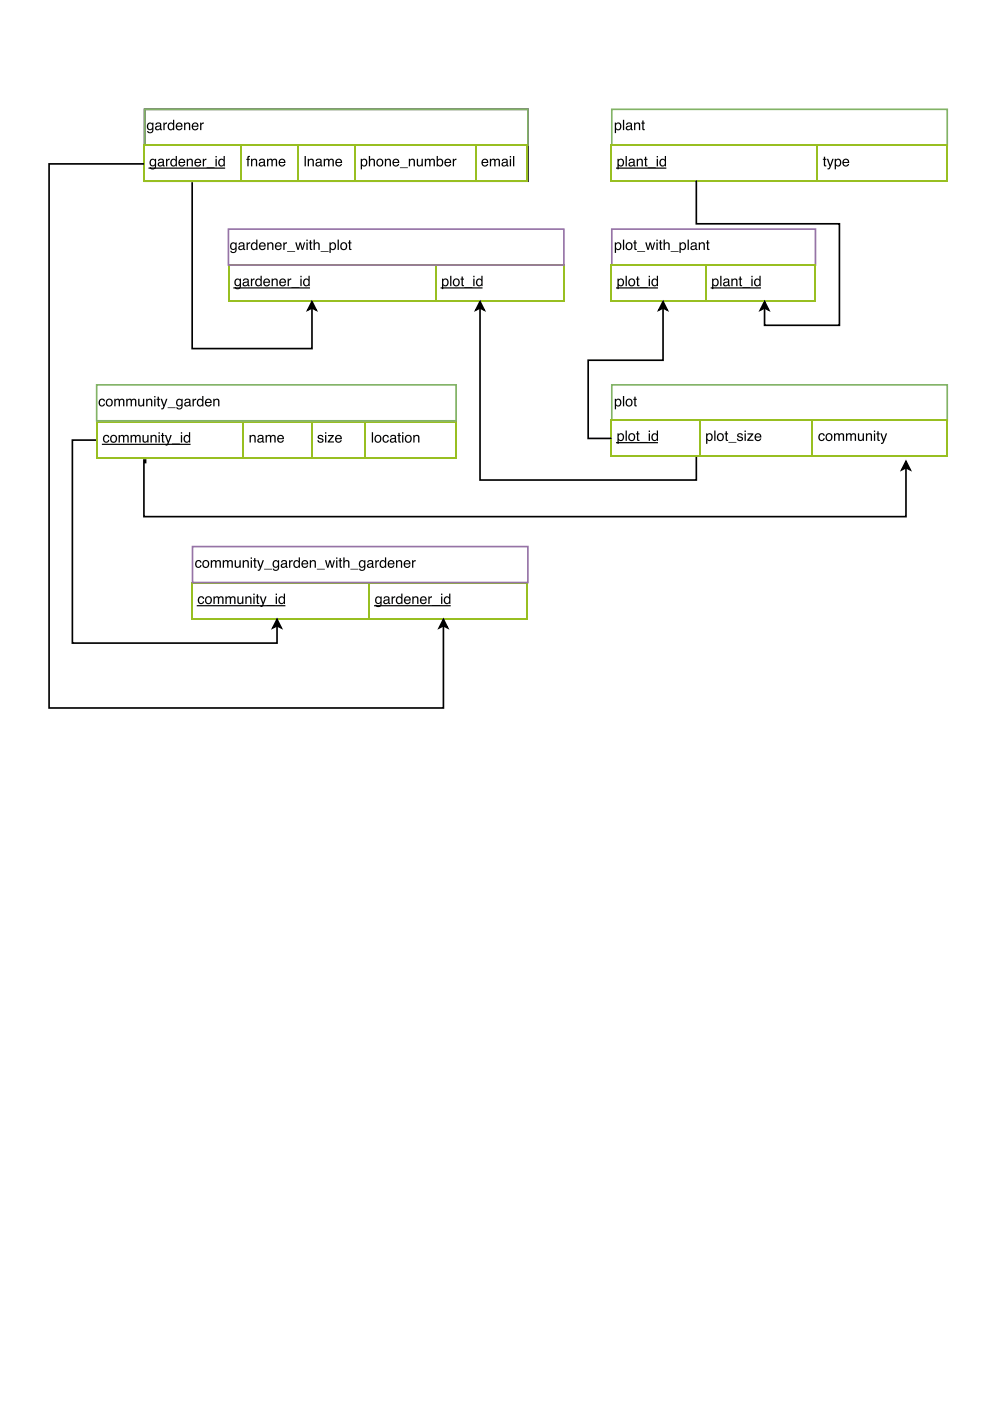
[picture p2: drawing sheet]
<svg xmlns="http://www.w3.org/2000/svg" width="210mm" height="297mm" viewBox="0 0 210 297" stroke-linecap="round" stroke-linejoin="round" font-family="sans-serif">
<path d="M129.7 23.2h71.1v7.6h-71.1z" fill="none" stroke="#82b366" stroke-width=".35"/>
<path d="M130.8 26.3a.56 .56 0 0 0-.2 .8 .56 .56 0 0 0 .8 .2 .56 .56 0 0 0 .1-.8 .56 .56 0 0 0-.7-.2zM130.4 26h.2v.2a.7 .7 0 0 1 1-.1 .7 .7 0 0 1 .1 1 .62 .62 0 0 1-.4 .5 .62 .62 0 0 1-.7-.2v.8h-.2zM132.1 25.4h.2v2.2h-.2zM133 27a.38 .38 0 0 0 .5 .4 .38 .38 0 0 0 .2-.6zM132.8 26.2a.71 .71 0 0 1 1.2 .2v1h.2l-.2 .2a.45 .45 0 0 0-.7 0 .49 .49 0 0 1-.6-.3 .49 .49 0 0 1 .5-.6l.5-.2a.36 .36 0 0 0-.3-.3 .36 .36 0 0 0-.4 .3h-.3zM134.4 26h.3v.2a.57 .57 0 0 1 .6-.2 .57 .57 0 0 1 .4 .6v1h-.2v-1a.39 .39 0 0 0-.5-.4 .39 .39 0 0 0-.3 .6v.8h-.3zM136.2 25.5h.3v.5h.2v.2h-.2v1.1l.2 .1v.2h-.4l-.1-.2v-1.2h-.2v-.2h.2z" fill="#000"/>
<path d="M129.7 30.8h71.1v7.6h-71.1z" fill="#fff"/>
<path d="M129.5 30.8h71.3M129.5 38.4h71.3M129.6 30.7v7.9M173.3 30.7v7.9M200.7 30.7v7.9" fill="none" stroke="#98bf21" stroke-width=".25"/>
<g fill="#000">
<path d="M131.3 34a.56 .56 0 0 0-.1 .8 .56 .56 0 0 0 .7 .1 .56 .56 0 0 0 .1-.7 .56 .56 0 0 0-.7-.2zM130.9 33.7h.3v.2a.7 .7 0 0 1 .9-.1 .7 .7 0 0 1 .2 .9 .62 .62 0 0 1-.4 .6 .62 .62 0 0 1-.7-.2v.8h-.3zM132.6 33.1h.3v2.2h-.3zM133.5 34.7a.38 .38 0 0 0 .5 .4 .38 .38 0 0 0 .2-.6zM133.4 33.8a.71 .71 0 0 1 1.2 .3v.9l.1 .1-.1 .2a.45 .45 0 0 0-.7 0 .49 .49 0 0 1-.7-.4 .49 .49 0 0 1 .5-.5l.6-.2a.36 .36 0 0 0-.3-.4 .36 .36 0 0 0-.4 .4h-.3zM135 33.7h.3v.2a.57 .57 0 0 1 .6-.2 .57 .57 0 0 1 .4 .5v1.1h-.3v-1a.39 .39 0 0 0-.5-.4 .39 .39 0 0 0-.2 .5v.9h-.3zM136.7 33.2h.3v.5h.3v.2h-.3v1l.3 .2v.2h-.4l-.1-.2-.1-1.2h-.2v-.2h.2zM137.3 35.5h1.7v.1h-1.7zM139.2 33.7h.3v1.6h-.3zM139.2 33.1h.3v.3h-.3zM140.2 34a.55 .55 0 0 0-.1 .8 .55 .55 0 0 0 .7 .1 .55 .55 0 0 0 .1-.7 .55 .55 0 0 0-.7-.2zM140.1 33.8l.6-.1 .3 .2v-.8h.2v2.2h-.2v-.3a.73 .73 0 0 1-1.1 .1 .73 .73 0 0 1 0-1z"/>
<path d="M174.7 33.2h.2v.5h.3v.2h-.3v1l.3 .2v.2h-.4l-.1-.2v-1.2h-.2v-.2h.2zM175.3 33.7h.3l.4 1.3 .5-1.3h.3l-.7 1.7a.53 .53 0 0 1-.7 .5v-.2h.3l.2-.4zM177.4 34a.56 .56 0 0 0-.2 .8 .56 .56 0 0 0 .8 .1 .56 .56 0 0 0 .1-.7 .56 .56 0 0 0-.7-.2zM177 33.7h.2v.2a.7 .7 0 0 1 1-.1 .7 .7 0 0 1 .1 .9 .62 .62 0 0 1-.4 .6 .62 .62 0 0 1-.7-.2v.8h-.2zM178.8 33.9a.73 .73 0 0 1 .9-.2 .73 .73 0 0 1 .4 .9h-1.2a.45 .45 0 0 0 .3 .5 .45 .45 0 0 0 .6-.3h.2a.78 .78 0 0 1-1.1 .4 .78 .78 0 0 1-.2-1.2zM179 34l-.1 .3h.9l-.3-.4z"/>
<path d="M130.8 51.7a.56 .56 0 0 0-.2 .8 .56 .56 0 0 0 .8 .2 .56 .56 0 0 0 .1-.8 .56 .56 0 0 0-.7-.2zM130.4 51.4h.2v.2a.7 .7 0 0 1 1-.1 .7 .7 0 0 1 .1 1 .62 .62 0 0 1-.4 .5 .62 .62 0 0 1-.7-.2v.8h-.2zM132.1 50.8h.2v2.2h-.2zM133 51.8a.56 .56 0 0 0 0 .7 .56 .56 0 0 0 .7 .1 .55 .55 0 0 0 .1-.8 .55 .55 0 0 0-.8 0zM132.8 51.6a.78 .78 0 0 1 1.1 .1 .78 .78 0 0 1-.1 1.1 .78 .78 0 0 1-1.1-.1v-.7zM134.5 50.9h.3v.5h.2v.2h-.2v1.1l.2 .1v.2h-.3l-.2-.2v-1.2h-.2v-.2h.2zM135.1 53.2h1.7v.2h-1.7zM136.8 51.4h.3l.3 1.2 .3-1.2h.3l.3 1.2 .4-1.2h.2l-.4 1.6h-.3l-.3-1.2-.4 1.2h-.2zM139.2 51.4h.2v1.6h-.2zM139.2 50.8h.2v.3h-.2zM139.9 50.9h.3v.5h.2v.2h-.2v1.1l.2 .1v.2h-.3l-.2-.2v-1.2h-.2v-.2h.2zM140.7 50.8h.3v.8a.56 .56 0 0 1 .6-.2 .56 .56 0 0 1 .4 .6v1h-.3v-1a.39 .39 0 0 0-.5-.4 .39 .39 0 0 0-.2 .5v.9h-.3zM142.2 53.2h1.7v.2h-1.7zM144.5 51.7a.56 .56 0 0 0-.2 .8 .56 .56 0 0 0 .8 .2 .56 .56 0 0 0 .1-.8 .56 .56 0 0 0-.7-.2zM144.1 51.4h.2v.2a.7 .7 0 0 1 1-.1 .7 .7 0 0 1 .1 1 .62 .62 0 0 1-.4 .5 .62 .62 0 0 1-.7-.2v.8h-.2zM145.8 50.8h.3v2.2h-.3zM146.7 52.4a.38 .38 0 0 0 .5 .4 .38 .38 0 0 0 .2-.6zM146.5 51.6a.71 .71 0 0 1 1.2 .2v1h.2l-.1 .2a.45 .45 0 0 0-.7 0 .49 .49 0 0 1-.7-.3 .49 .49 0 0 1 .5-.6l.5-.2a.36 .36 0 0 0-.3-.3 .36 .36 0 0 0-.4 .3h-.2zM148.1 51.4h.3v.2a.57 .57 0 0 1 .7-.2 .57 .57 0 0 1 .3 .6v1h-.2v-1a.39 .39 0 0 0-.5-.4 .39 .39 0 0 0-.3 .6v.8h-.3zM149.9 50.9h.3v.5h.2v.2h-.2v1.1l.2 .1v.2h-.3l-.2-.2v-1.2h-.2v-.2h.2z"/>
</g>
<path d="M130.7 35.6h10.5" fill="none" stroke="#000" stroke-width=".25"/>
<path d="M129.7 48.6h43.2v7.6h-43.2z" fill="none" stroke="#9673a6" stroke-width=".35"/>
<path d="M129.7 56.2h43.2v7.6h-43.2z" fill="#fff"/>
<path d="M129.5 56.2h43.4M129.6 56.1v7.9M149.7 56.1v7.9M172.8 56.1v7.9M129.5 63.8h43.4" fill="none" stroke="#98bf21" stroke-width=".25"/>
<g fill="#000">
<path d="M131.3 59.4a.56 .56 0 0 0-.1 .8 .56 .56 0 0 0 .7 .1 .56 .56 0 0 0 .1-.7 .56 .56 0 0 0-.7-.2zM130.9 59.1h.3v.2a.7 .7 0 0 1 .9-.1 .7 .7 0 0 1 .2 .9 .62 .62 0 0 1-.4 .6 .62 .62 0 0 1-.7-.2v.8h-.3zM132.6 58.5h.3v2.2h-.3zM133.6 59.4a.56 .56 0 0 0-.1 .8 .56 .56 0 0 0 .8 .1 .55 .55 0 0 0 .1-.8 .55 .55 0 0 0-.8-.1zM133.4 59.3a.78 .78 0 0 1 1.1 .1 .78 .78 0 0 1-.1 1.1 .78 .78 0 0 1-1.1-.2l-.1-.6zM135.1 58.6h.2v.5h.3v.2h-.3v1l.3 .2v.2h-.4l-.1-.2v-1.2h-.3v-.2h.3zM135.6 60.9h1.7v.1h-1.7zM137.5 59.1h.3v1.6h-.3zM137.5 58.5h.3v.3h-.3zM138.5 59.4a.55 .55 0 0 0-.1 .8 .55 .55 0 0 0 .7 .1 .55 .55 0 0 0 .1-.7 .55 .55 0 0 0-.7-.2zM138.4 59.2l.6-.1 .3 .2v-.8h.2v2.2h-.2v-.3a.73 .73 0 0 1-1.1 .1 .73 .73 0 0 1 0-1z"/>
<path d="M151.4 59.4a.56 .56 0 0 0-.2 .8 .56 .56 0 0 0 .8 .1 .56 .56 0 0 0 .1-.7 .56 .56 0 0 0-.7-.2zM151 59.1h.2v.2a.7 .7 0 0 1 1-.1 .7 .7 0 0 1 .2 .9 .62 .62 0 0 1-.5 .6 .62 .62 0 0 1-.7-.2v.8h-.2zM152.7 58.5h.3v2.2h-.3zM153.6 60.1a.38 .38 0 0 0 .5 .4 .38 .38 0 0 0 .2-.6zM153.5 59.2a.71 .71 0 0 1 1.1 .3v.9l.2 .1-.1 .2a.45 .45 0 0 0-.7 0 .49 .49 0 0 1-.7-.4 .49 .49 0 0 1 .5-.5l.5-.2a.36 .36 0 0 0-.3-.4 .36 .36 0 0 0-.4 .4h-.2zM155.1 59.1h.2v.2a.57 .57 0 0 1 .7-.2 .57 .57 0 0 1 .4 .5v1.1h-.3v-1a.39 .39 0 0 0-.5-.4 .39 .39 0 0 0-.3 .5v.9h-.2zM156.8 58.6h.3v.5h.2v.2h-.2v1l.2 .2v.2h-.3l-.2-.2v-1.2h-.2v-.2h.2zM157.4 60.9h1.7v.1h-1.7zM159.3 59.1h.3v1.6h-.3zM159.3 58.5h.3v.3h-.3zM160.3 59.4a.55 .55 0 0 0-.1 .8 .55 .55 0 0 0 .7 .1 .55 .55 0 0 0 .1-.7 .55 .55 0 0 0-.7-.2zM160.2 59.2l.5-.1 .3 .2v-.8h.3v2.2h-.3v-.3a.73 .73 0 0 1-1 .1 .73 .73 0 0 1-.1-1z"/>
<path d="M130.8 84.9a.56 .56 0 0 0-.2 .7 .56 .56 0 0 0 .8 .2 .56 .56 0 0 0 .1-.7 .56 .56 0 0 0-.7-.2zM130.4 84.6h.2v.2a.7 .7 0 0 1 1-.1 .7 .7 0 0 1 .1 .9 .62 .62 0 0 1-.4 .6 .62 .62 0 0 1-.7-.2v.8h-.2zM132.1 84h.2v2.1h-.2zM133 84.9a.56 .56 0 0 0 0 .8 .56 .56 0 0 0 .7 .1 .55 .55 0 0 0 .1-.8 .55 .55 0 0 0-.8-.1zM132.8 84.7a.78 .78 0 0 1 1.1 .2 .78 .78 0 0 1-.1 1.1 .78 .78 0 0 1-1.1-.2v-.7zM134.5 84.1h.3v.5h.2v.2h-.2v1l.2 .1v.2h-.3l-.2-.1v-1.2h-.2v-.2h.2z"/>
</g>
<path d="M130.7 61h8.7M150.8 61h10.4" fill="none" stroke="#000" stroke-width=".25"/>
<path d="M129.7 81.6h71.1v7.6h-71.1z" fill="none" stroke="#82b366" stroke-width=".35"/>
<path d="M129.7 89.2h71.1v7.6h-71.1z" fill="#fff"/>
<path d="M129.5 89h71.3M129.5 96.6h71.3M129.6 88.9v7.9M148.4 88.9v7.9M172.3 88.9v7.9M200.7 88.9v7.9" fill="none" stroke="#98bf21" stroke-width=".25"/>
<g fill="#000">
<path d="M140.6 64l.9 1.7-.9-.4-.9 .4zM162.1 64l.9 1.7-.9-.4-.9 .4z"/>
<path d="M131.3 92.2a.56 .56 0 0 0-.1 .8 .56 .56 0 0 0 .7 .1 .56 .56 0 0 0 .1-.7 .56 .56 0 0 0-.7-.2zM130.9 91.9h.3v.2a.7 .7 0 0 1 .9-.1 .7 .7 0 0 1 .2 1 .62 .62 0 0 1-.4 .5 .62 .62 0 0 1-.7-.2v.8h-.3zM132.6 91.3h.3v2.2h-.3zM133.6 92.3a.56 .56 0 0 0-.1 .7 .56 .56 0 0 0 .8 .1 .55 .55 0 0 0 .1-.8 .55 .55 0 0 0-.8 0zM133.4 92.1a.78 .78 0 0 1 1.1 .1 .78 .78 0 0 1-.1 1.1 .78 .78 0 0 1-1.1-.2l-.1-.6zM135.1 91.4h.2v.5h.3v.2h-.3v1l.3 .2v.2h-.4l-.1-.2v-1.2h-.3v-.2h.3zM135.6 93.7h1.7v.2h-1.7zM137.5 91.9h.3v1.6h-.3zM137.5 91.3h.3v.3h-.3zM138.5 92.2a.55 .55 0 0 0-.1 .8 .55 .55 0 0 0 .7 .1 .55 .55 0 0 0 .1-.7 .55 .55 0 0 0-.7-.2zM138.4 92l.6-.1 .3 .2v-.8h.2v2.2h-.2v-.2a.73 .73 0 0 1-1.1 0 .73 .73 0 0 1 0-1z"/>
<path d="M150.1 92.2a.56 .56 0 0 0-.1 .8 .56 .56 0 0 0 .7 .1 .56 .56 0 0 0 .1-.7 .56 .56 0 0 0-.7-.2zM149.7 91.9h.3v.2a.7 .7 0 0 1 .9-.1 .7 .7 0 0 1 .2 1 .62 .62 0 0 1-.5 .5 .62 .62 0 0 1-.6-.2v.8h-.3zM151.4 91.3h.3v2.2h-.3zM152.4 92.3a.56 .56 0 0 0-.1 .7 .56 .56 0 0 0 .8 .1 .55 .55 0 0 0 .1-.8 .55 .55 0 0 0-.8 0zM152.2 92.1a.78 .78 0 0 1 1.1 .1 .78 .78 0 0 1-.1 1.1 .78 .78 0 0 1-1.1-.2l-.1-.6zM153.8 91.4h.3v.5h.3v.2h-.3v1l.3 .2v.2h-.4l-.1-.2-.1-1.2h-.2v-.2h.2zM154.4 93.7h1.7v.2h-1.7zM156.4 92a.64 .64 0 0 1 1.1 .3h-.3a.34 .34 0 0 0-.3-.2 .34 .34 0 0 0-.3 .3h.1a.76 .76 0 0 1 .8 .8 .69 .69 0 0 1-.7 .3 .69 .69 0 0 1-.6-.5h.3a.39 .39 0 0 0 .4 .3 .39 .39 0 0 0 .4-.3l-.1-.1a.76 .76 0 0 1-.9-.8zM157.9 91.9h.2v1.6h-.2zM157.9 91.3h.2v.3h-.2zM158.5 91.9h1.2v.2l-.9 1.1h.9v.3h-1.3v-.2l1-1.2h-.9zM160.2 92.1a.73 .73 0 0 1 .9-.2 .73 .73 0 0 1 .3 .9h-1.1a.45 .45 0 0 0 .3 .5 .45 .45 0 0 0 .5-.3h.3a.78 .78 0 0 1-1.1 .4 .78 .78 0 0 1-.2-1.1zM160.4 92.2l-.1 .3h.8l-.2-.4z"/>
<path d="M173.7 92.1a.65 .65 0 0 1 .7-.3 .65 .65 0 0 1 .5 .6h-.3a.44 .44 0 0 0-.6-.3 .44 .44 0 0 0-.2 .6 .42 .42 0 0 0 .3 .6 .42 .42 0 0 0 .5-.4h.3a.72 .72 0 0 1-1 .6 .72 .72 0 0 1-.4-1zM175.4 92.3a.56 .56 0 0 0 0 .7 .56 .56 0 0 0 .7 .1 .55 .55 0 0 0 .1-.8 .55 .55 0 0 0-.8 0zM175.2 92.1a.78 .78 0 0 1 1.1 .1 .78 .78 0 0 1-.1 1.1 .78 .78 0 0 1-1.1-.2l-.1-.6zM176.8 91.9h.3v.2a.52 .52 0 0 1 .9 0 .53 .53 0 0 1 .6-.2 .53 .53 0 0 1 .4 .5v1.1h-.3v-1.3l-.3-.1-.3 .2-.1 1.2h-.2v-1.1a.36 .36 0 0 0-.5-.3 .36 .36 0 0 0-.2 .5v.9h-.3zM179.4 91.9h.2v.2a.52 .52 0 0 1 .9 0 .53 .53 0 0 1 .6-.2 .53 .53 0 0 1 .4 .5v1.1h-.3v-1.3l-.2-.1-.4 .2v1.2h-.3v-1.1a.36 .36 0 0 0-.5-.3 .36 .36 0 0 0-.2 .5v.9h-.2zM181.9 91.9h.3v1a.41 .41 0 0 0 .5 .4 .41 .41 0 0 0 .2-.6v-.8h.3v1.6h-.3v-.3a.55 .55 0 0 1-.6 .3 .55 .55 0 0 1-.4-.5zM183.6 91.9h.2v.2a.57 .57 0 0 1 .7-.2 .57 .57 0 0 1 .4 .5v1.1h-.3v-1a.39 .39 0 0 0-.5-.4 .39 .39 0 0 0-.2 .5v.9h-.3zM185.3 91.9h.3v1.6h-.3zM185.3 91.3h.3v.3h-.3zM186 91.4h.3v.5h.2v.2h-.2v1l.2 .2v.2h-.3l-.2-.2v-1.2h-.2v-.2h.2zM186.6 91.9h.3l.5 1.3 .4-1.3h.3l-.6 1.7a.53 .53 0 0 1-.7 .5v-.2h.3l.1-.4z"/>
</g>
<path d="M130.7 93.9h8.7" fill="none" stroke="#000" stroke-width=".25"/>
<path d="M147.6 38.3v9.1h30.4v21.6h-15.9v-3.7M140.6 64l.9 1.7-.9-.4-.9 .4zM140.6 65.3v11.1h-15.9v16.6h4.9M162.1 64l.9 1.7-.9-.4-.9 .4z" fill="none" stroke="#000" stroke-width=".35"/>
<path d="M30.7 23.2h81.2v15.2h-81.2z" fill="#fff"/>
<path d="M30.7 23.2h81.2v15.2h-81.2z" fill="none" stroke="#000" stroke-width=".35"/>
<path d="M30.7 23.2h81.2v7.6h-81.2z" fill="none" stroke="#82b366" stroke-width=".35"/>
<path d="M31.3 26.2l.5-.2 .5 .2v-.2h.2v1.5a.7 .7 0 0 1-.5 .7 .7 .7 0 0 1-.8-.4h.3a.46 .46 0 0 0 .6 .2 .46 .46 0 0 0 .2-.6 .69 .69 0 0 1-.9 .1 .69 .69 0 0 1-.2-.9zM31.6 26.3a.56 .56 0 0 0-.2 .7 .56 .56 0 0 0 .7 .3 .56 .56 0 0 0 .2-.8 .56 .56 0 0 0-.7-.2zM33.2 27a.38 .38 0 0 0 .5 .4 .38 .38 0 0 0 .2-.6zM33 26.2a.71 .71 0 0 1 1.2 .2v1h.2l-.2 .2a.45 .45 0 0 0-.7 0 .49 .49 0 0 1-.6-.3 .49 .49 0 0 1 .5-.6l.5-.2a.36 .36 0 0 0-.3-.3 .36 .36 0 0 0-.4 .3h-.3zM34.6 26h.3v.3l.5-.3v.2l-.3 .1-.2 .2v1.1h-.3zM35.9 26.4a.55 .55 0 0 0-.1 .7 .55 .55 0 0 0 .8 .2 .55 .55 0 0 0 .1-.8 .55 .55 0 0 0-.8-.1zM35.8 26.1l.6-.1 .3 .2v-.8h.2v2.2h-.2v-.2a.73 .73 0 0 1-1 0 .73 .73 0 0 1-.1-1zM37.5 26.2a.73 .73 0 0 1 .8-.2 .73 .73 0 0 1 .4 .9h-1.2a.45 .45 0 0 0 .4 .5 .45 .45 0 0 0 .5-.3h.3a.78 .78 0 0 1-1.1 .5 .78 .78 0 0 1-.3-1.2zM37.7 26.3l-.2 .4h.9l-.3-.5zM39 26h.3v.2a.57 .57 0 0 1 .6-.2 .57 .57 0 0 1 .4 .6v1h-.2v-1a.39 .39 0 0 0-.5-.4 .39 .39 0 0 0-.3 .6v.8h-.3zM40.8 26.2a.73 .73 0 0 1 .9-.2 .73 .73 0 0 1 .4 .9h-1.2a.45 .45 0 0 0 .4 .5 .45 .45 0 0 0 .5-.3h.3a.78 .78 0 0 1-1.1 .5 .78 .78 0 0 1-.3-1.2zM41.1 26.3l-.2 .4h.9l-.3-.5zM42.4 26h.3v.3l.5-.3v.2l-.3 .1-.2 .2v1.1h-.3z" fill="#000"/>
<path d="M30.7 30.8h81.2v7.6h-81.2z" fill="#fff"/>
<path d="M30.3 30.8h81.6M30.3 38.4h81.6M30.5 30.7v7.9M51 30.7v7.9M63.2 30.7v7.9M75.2 30.7v7.9M100.8 30.7v7.9M111.7 30.7v7.9" fill="none" stroke="#98bf21" stroke-width=".25"/>
<g fill="#000">
<path d="M31.9 33.9l.5-.3 .5 .3v-.2h.2v1.4a.7 .7 0 0 1-.5 .8 .7 .7 0 0 1-.9-.4h.3a.46 .46 0 0 0 .6 .2 .46 .46 0 0 0 .2-.7 .69 .69 0 0 1-.9 .1 .69 .69 0 0 1-.2-.9zM32.1 34a.56 .56 0 0 0-.1 .7 .56 .56 0 0 0 .7 .2 .56 .56 0 0 0 .1-.7 .56 .56 0 0 0-.7-.2zM33.7 34.7a.38 .38 0 0 0 .5 .4 .38 .38 0 0 0 .2-.6zM33.6 33.8a.71 .71 0 0 1 1.2 .3v.9l.1 .1-.1 .2a.45 .45 0 0 0-.7 0 .49 .49 0 0 1-.7-.4 .49 .49 0 0 1 .5-.5l.6-.2a.36 .36 0 0 0-.4-.4 .36 .36 0 0 0-.3 .4h-.3zM35.2 33.7h.3v.2l.5-.3v.3h-.3l-.2 .3v1.1h-.3zM36.5 34a.55 .55 0 0 0-.1 .8 .55 .55 0 0 0 .7 .1 .55 .55 0 0 0 .1-.7 .55 .55 0 0 0-.7-.2zM36.4 33.8l.5-.1 .3 .2v-.8h.3v2.2h-.2v-.3a.73 .73 0 0 1-1.1 .1 .73 .73 0 0 1 0-1zM38 33.9a.73 .73 0 0 1 .9-.2 .73 .73 0 0 1 .4 .9h-1.2a.45 .45 0 0 0 .3 .5 .45 .45 0 0 0 .6-.3h.2a.78 .78 0 0 1-1.1 .4 .78 .78 0 0 1-.2-1.2zM38.2 34l-.1 .3h.9l-.3-.4zM39.6 33.7h.3v.2a.57 .57 0 0 1 .6-.2 .57 .57 0 0 1 .4 .5v1.1h-.3v-1a.39 .39 0 0 0-.5-.4 .39 .39 0 0 0-.2 .5v.9h-.3zM41.4 33.9a.73 .73 0 0 1 .9-.2 .73 .73 0 0 1 .4 .9h-1.2a.45 .45 0 0 0 .3 .5 .45 .45 0 0 0 .6-.3h.2a.78 .78 0 0 1-1.1 .4 .78 .78 0 0 1-.2-1.2zM41.6 34l-.1 .3h.9l-.3-.4zM43 33.7h.2v.2l.6-.3v.3h-.3l-.2 .3v1.1h-.3zM43.8 35.5h1.7v.1h-1.7zM45.7 33.7h.3v1.6h-.3zM45.7 33.1h.3v.3h-.3zM46.7 34a.55 .55 0 0 0-.1 .8 .55 .55 0 0 0 .7 .1 .55 .55 0 0 0 .1-.7 .55 .55 0 0 0-.7-.2zM46.6 33.8l.5-.1 .3 .2v-.8h.3v2.2h-.3v-.3a.73 .73 0 0 1-1 .1 .73 .73 0 0 1-.1-1z"/>
<path d="M52.5 33.2l.5-.1v.2l-.3 .2v.2h.3v.2h-.3v1.4h-.3v-1.4h-.2v-.2h.2zM53.2 33.7h.3v.2a.57 .57 0 0 1 .6-.2 .57 .57 0 0 1 .4 .5v1.1h-.2v-1a.39 .39 0 0 0-.5-.4 .39 .39 0 0 0-.3 .5v.9h-.3zM55.2 34.7a.38 .38 0 0 0 .5 .4 .38 .38 0 0 0 .2-.6zM55 33.8a.71 .71 0 0 1 1.2 .3v.9l.2 .1-.2 .2a.45 .45 0 0 0-.7 0 .49 .49 0 0 1-.6-.4 .49 .49 0 0 1 .4-.5l.6-.2a.36 .36 0 0 0-.3-.4 .36 .36 0 0 0-.4 .4h-.3zM56.6 33.7h.3v.2a.52 .52 0 0 1 .9 0 .53 .53 0 0 1 .6-.2 .53 .53 0 0 1 .4 .5v1.1h-.3v-1.3l-.3-.1-.4 .2v1.2h-.3v-1.1a.36 .36 0 0 0-.4-.3 .36 .36 0 0 0-.2 .5v.9h-.3zM59.3 33.9a.73 .73 0 0 1 .9-.2 .73 .73 0 0 1 .3 .9h-1.2a.45 .45 0 0 0 .4 .5 .45 .45 0 0 0 .5-.3h.3a.78 .78 0 0 1-1.1 .4 .78 .78 0 0 1-.2-1.2zM59.5 34l-.1 .3h.8l-.2-.4z"/>
<path d="M64.6 33.1h.2v2.2h-.2zM65.2 33.7h.3v.2a.57 .57 0 0 1 .7-.2 .57 .57 0 0 1 .3 .5v1.1h-.2v-1a.39 .39 0 0 0-.5-.4 .39 .39 0 0 0-.3 .5v.9h-.3zM67.2 34.7a.38 .38 0 0 0 .5 .4 .38 .38 0 0 0 .2-.6zM67 33.8a.71 .71 0 0 1 1.2 .3v.9l.2 .1-.2 .2a.45 .45 0 0 0-.7 0 .49 .49 0 0 1-.6-.4 .49 .49 0 0 1 .5-.5l.5-.2a.36 .36 0 0 0-.3-.4 .36 .36 0 0 0-.4 .4h-.3zM68.6 33.7h.3v.2a.52 .52 0 0 1 .9 0 .53 .53 0 0 1 .6-.2 .53 .53 0 0 1 .4 .5v1.1h-.3v-1.3l-.3-.1-.3 .2-.1 1.2h-.2v-1.1a.36 .36 0 0 0-.5-.3 .36 .36 0 0 0-.2 .5v.9h-.3zM71.3 33.9a.73 .73 0 0 1 .9-.2 .73 .73 0 0 1 .3 .9h-1.1a.45 .45 0 0 0 .3 .5 .45 .45 0 0 0 .6-.3h.2a.78 .78 0 0 1-1.1 .4 .78 .78 0 0 1-.2-1.2zM71.5 34l-.1 .3h.9l-.3-.4z"/>
<path d="M76.9 34a.56 .56 0 0 0-.2 .8 .56 .56 0 0 0 .8 .1 .56 .56 0 0 0 .1-.7 .56 .56 0 0 0-.7-.2zM76.5 33.7h.2v.2a.7 .7 0 0 1 1-.1 .7 .7 0 0 1 .2 .9 .62 .62 0 0 1-.5 .6 .62 .62 0 0 1-.6-.2v.8h-.3zM78.2 33.1h.3v.8a.56 .56 0 0 1 .6-.2 .56 .56 0 0 1 .4 .5v1.1h-.3v-1a.39 .39 0 0 0-.4-.4 .39 .39 0 0 0-.3 .5v.9h-.3zM80.2 34a.56 .56 0 0 0-.1 .8 .56 .56 0 0 0 .8 .1 .55 .55 0 0 0 .1-.8 .55 .55 0 0 0-.8-.1zM80 33.9a.78 .78 0 0 1 1.1 .1 .78 .78 0 0 1-.1 1.1 .78 .78 0 0 1-1.1-.2l-.1-.6zM81.6 33.7h.2v.2a.57 .57 0 0 1 .7-.2 .57 .57 0 0 1 .4 .5v1.1h-.3v-1a.39 .39 0 0 0-.5-.4 .39 .39 0 0 0-.2 .5v.9h-.3zM83.4 33.9a.73 .73 0 0 1 .9-.2 .73 .73 0 0 1 .4 .9h-1.2a.45 .45 0 0 0 .3 .5 .45 .45 0 0 0 .6-.3h.2a.78 .78 0 0 1-1.1 .4 .78 .78 0 0 1-.2-1.2zM83.6 34l-.1 .3h.9l-.3-.4zM84.8 35.5h1.7v.1h-1.7zM86.7 33.7h.2v.2a.57 .57 0 0 1 .7-.2 .57 .57 0 0 1 .4 .5v1.1h-.3v-1a.39 .39 0 0 0-.5-.4 .39 .39 0 0 0-.3 .5v.9h-.2zM88.4 33.7h.2v1a.41 .41 0 0 0 .6 .4 .41 .41 0 0 0 .2-.6v-.8h.2v1.6h-.2v-.3a.55 .55 0 0 1-.6 .3 .55 .55 0 0 1-.4-.5zM90.1 33.7h.2v.2a.52 .52 0 0 1 .9 0 .53 .53 0 0 1 .6-.2 .53 .53 0 0 1 .4 .5v1.1h-.3v-1.3l-.2-.1-.4 .2v1.2h-.3v-1.1a.36 .36 0 0 0-.5-.3 .36 .36 0 0 0-.2 .5v.9h-.2zM92.6 33.1h.2v.8a.7 .7 0 0 1 1-.1 .7 .7 0 0 1 .2 .9 .63 .63 0 0 1-.5 .6 .63 .63 0 0 1-.7-.2v.2h-.2zM93 34a.55 .55 0 0 0-.2 .8 .55 .55 0 0 0 .8 .1 .56 .56 0 0 0 .1-.7 .56 .56 0 0 0-.7-.2zM94.4 33.9a.73 .73 0 0 1 .9-.2 .73 .73 0 0 1 .4 .9h-1.2a.45 .45 0 0 0 .3 .5 .45 .45 0 0 0 .6-.3h.2a.78 .78 0 0 1-1.1 .4 .78 .78 0 0 1-.2-1.2zM94.6 34l-.1 .3h.9l-.3-.4zM96 33.7h.3v.2l.5-.3v.3h-.3l-.2 .3v1.1h-.3z"/>
<path d="M102.3 33.9a.73 .73 0 0 1 .9-.2 .73 .73 0 0 1 .3 .9h-1.1a.45 .45 0 0 0 .3 .5 .45 .45 0 0 0 .5-.3h.3a.78 .78 0 0 1-1.1 .4 .78 .78 0 0 1-.2-1.2zM102.5 34l-.1 .3h.9l-.3-.4zM103.9 33.7h.2v.2a.52 .52 0 0 1 .9 0 .53 .53 0 0 1 .6-.2 .53 .53 0 0 1 .4 .5v1.1h-.3v-1.3l-.2-.1-.4 .2v1.2h-.3v-1.1a.36 .36 0 0 0-.5-.3 .36 .36 0 0 0-.2 .5v.9h-.2zM106.6 34.7a.38 .38 0 0 0 .5 .4 .38 .38 0 0 0 .2-.6zM106.5 33.8a.71 .71 0 0 1 1.2 .3v.9l.1 .1-.1 .2a.45 .45 0 0 0-.7 0 .49 .49 0 0 1-.7-.4 .49 .49 0 0 1 .5-.5l.6-.2a.36 .36 0 0 0-.4-.4 .36 .36 0 0 0-.3 .4h-.3zM108.1 33.7h.3v1.6h-.3zM108.1 33.1h.3v.3h-.3zM108.8 33.1h.2v2.2h-.2z"/>
</g>
<path d="M31.6 35.6h16" fill="none" stroke="#000" stroke-width=".25"/>
<path d="M48.4 56.2h71.2v7.6h-71.2z" fill="#fff"/>
<path d="M48.3 56.2h71.4M48.5 56.1v7.9M92.4 56.1v7.9M119.6 56.1v7.9M48.3 63.8h71.4" fill="none" stroke="#98bf21" stroke-width=".25"/>
<g fill="#000">
<path d="M66.1 64l.9 1.7-.9-.4-.8 .4zM101.8 64l.9 1.7-.9-.4-.9 .4z"/>
<path d="M49 51.6l.4-.2 .5 .2v-.2h.3v1.5a.7 .7 0 0 1-.6 .7 .7 .7 0 0 1-.8-.4h.3a.46 .46 0 0 0 .6 .2 .46 .46 0 0 0 .2-.6 .69 .69 0 0 1-.9 .1 .69 .69 0 0 1-.2-.9zM49.2 51.7a.56 .56 0 0 0-.1 .7 .56 .56 0 0 0 .7 .3 .56 .56 0 0 0 .1-.8 .56 .56 0 0 0-.7-.2zM50.8 52.4a.38 .38 0 0 0 .5 .4 .38 .38 0 0 0 .2-.6zM50.7 51.6a.71 .71 0 0 1 1.1 .2v1h.2l-.1 .2a.45 .45 0 0 0-.7 0 .49 .49 0 0 1-.7-.3 .49 .49 0 0 1 .5-.6l.6-.2a.36 .36 0 0 0-.4-.3 .36 .36 0 0 0-.4 .3h-.2zM52.3 51.4h.2v.3l.6-.3v.2l-.3 .1-.2 .2-.1 1.1h-.2zM53.6 51.8a.55 .55 0 0 0-.1 .7 .55 .55 0 0 0 .7 .2 .55 .55 0 0 0 .1-.8 .55 .55 0 0 0-.7-.1zM53.5 51.5l.5-.1 .3 .2v-.8h.3v2.2h-.3v-.2a.73 .73 0 0 1-1 0 .73 .73 0 0 1-.1-1zM55.1 51.6a.73 .73 0 0 1 .9-.2 .73 .73 0 0 1 .3 .9h-1.1a.45 .45 0 0 0 .3 .5 .45 .45 0 0 0 .6-.3h.2a.78 .78 0 0 1-1.1 .5 .78 .78 0 0 1-.2-1.2zM55.3 51.7l-.1 .4h.9l-.3-.5zM56.7 51.4h.2v.2a.57 .57 0 0 1 .7-.2 .57 .57 0 0 1 .4 .6v1h-.3v-1a.39 .39 0 0 0-.5-.4 .39 .39 0 0 0-.3 .6v.8h-.2zM58.5 51.6a.73 .73 0 0 1 .9-.2 .73 .73 0 0 1 .3 .9h-1.1a.45 .45 0 0 0 .3 .5 .45 .45 0 0 0 .5-.3h.3a.78 .78 0 0 1-1.1 .5 .78 .78 0 0 1-.2-1.2zM58.7 51.7l-.1 .4h.9l-.3-.5zM60.1 51.4h.2v.3l.5-.3v.2l-.2 .1-.2 .2-.1 1.1h-.2zM60.9 53.2h1.7v.2h-1.7zM62.6 51.4h.3l.3 1.2 .3-1.2h.3l.3 1.2 .3-1.2h.3l-.4 1.6h-.3l-.4-1.2-.3 1.2h-.2zM65 51.4h.2v1.6h-.2zM65 50.8h.2v.3h-.2zM65.7 50.9h.3v.5h.2v.2h-.2v1.1l.2 .1v.2h-.3l-.2-.2v-1.2h-.2v-.2h.2zM66.5 50.8h.3v.8a.56 .56 0 0 1 .6-.2 .56 .56 0 0 1 .4 .6v1h-.3v-1a.39 .39 0 0 0-.5-.4 .39 .39 0 0 0-.2 .5v.9h-.3zM68 53.2h1.7v.2h-1.7zM70.3 51.7a.56 .56 0 0 0-.2 .8 .56 .56 0 0 0 .8 .2 .56 .56 0 0 0 .1-.8 .56 .56 0 0 0-.7-.2zM69.9 51.4h.2v.2a.7 .7 0 0 1 1-.1 .7 .7 0 0 1 .1 1 .62 .62 0 0 1-.4 .5 .62 .62 0 0 1-.7-.2v.8h-.2zM71.6 50.8h.2v2.2h-.2zM72.5 51.8a.56 .56 0 0 0 0 .7 .56 .56 0 0 0 .7 .1 .55 .55 0 0 0 .1-.8 .55 .55 0 0 0-.8 0zM72.3 51.6a.78 .78 0 0 1 1.1 .1 .78 .78 0 0 1-.1 1.1 .78 .78 0 0 1-1.1-.1v-.7zM74 50.9h.3v.5h.2v.2h-.2v1.1l.2 .1v.2h-.3l-.2-.2v-1.2h-.2v-.2h.2z"/>
<path d="M49.9 59.3l.5-.3 .4 .3v-.2h.3v1.4a.7 .7 0 0 1-.5 .8 .7 .7 0 0 1-.9-.4h.3a.46 .46 0 0 0 .6 .2 .46 .46 0 0 0 .2-.7 .69 .69 0 0 1-.9 .1 .69 .69 0 0 1-.2-.9zM50.1 59.4a.56 .56 0 0 0-.1 .7 .56 .56 0 0 0 .7 .2 .56 .56 0 0 0 .1-.7 .56 .56 0 0 0-.7-.2zM51.7 60.1a.38 .38 0 0 0 .5 .4 .38 .38 0 0 0 .2-.6zM51.6 59.2a.71 .71 0 0 1 1.1 .3l.1 .9 .1 .1-.1 .2a.45 .45 0 0 0-.7 0 .49 .49 0 0 1-.7-.4 .49 .49 0 0 1 .5-.5l.6-.2a.36 .36 0 0 0-.4-.4 .36 .36 0 0 0-.4 .4h-.2zM53.2 59.1h.2v.2l.6-.3v.3h-.3l-.2 .3v1.1h-.3zM54.5 59.4a.55 .55 0 0 0-.1 .8 .55 .55 0 0 0 .7 .1 .55 .55 0 0 0 .1-.7 .55 .55 0 0 0-.7-.2zM54.4 59.2l.5-.1 .3 .2v-.8h.3v2.2h-.2v-.3a.73 .73 0 0 1-1.1 .1 .73 .73 0 0 1 0-1zM56 59.3a.73 .73 0 0 1 .9-.2 .73 .73 0 0 1 .4 .9h-1.2a.45 .45 0 0 0 .3 .5 .45 .45 0 0 0 .6-.3h.2a.78 .78 0 0 1-1.1 .4 .78 .78 0 0 1-.2-1.2zM56.2 59.4l-.1 .3h.9l-.3-.4zM57.6 59.1h.2v.2a.57 .57 0 0 1 .7-.2 .57 .57 0 0 1 .4 .5v1.1h-.3v-1a.39 .39 0 0 0-.5-.4 .39 .39 0 0 0-.2 .5v.9h-.3zM59.4 59.3a.73 .73 0 0 1 .9-.2 .73 .73 0 0 1 .3 .9h-1.1a.45 .45 0 0 0 .3 .5 .45 .45 0 0 0 .6-.3h.2a.78 .78 0 0 1-1.1 .4 .78 .78 0 0 1-.2-1.2zM59.6 59.4l-.1 .3h.9l-.3-.4zM61 59.1h.2v.2l.6-.3v.3h-.3l-.2 .3v1.1h-.3zM61.8 60.9h1.7v.1h-1.7zM63.7 59.1h.3v1.6h-.3zM63.7 58.5h.3v.3h-.3zM64.7 59.4a.55 .55 0 0 0-.1 .8 .55 .55 0 0 0 .7 .1 .55 .55 0 0 0 .1-.7 .55 .55 0 0 0-.7-.2zM64.6 59.2l.5-.1 .3 .2v-.8h.3v2.2h-.3v-.3a.73 .73 0 0 1-1 .1 .73 .73 0 0 1-.1-1z"/>
<path d="M94.1 59.4a.56 .56 0 0 0-.1 .8 .56 .56 0 0 0 .7 .1 .56 .56 0 0 0 .1-.7 .56 .56 0 0 0-.7-.2zM93.7 59.1h.3v.2a.7 .7 0 0 1 .9-.1 .7 .7 0 0 1 .2 .9 .62 .62 0 0 1-.4 .6 .62 .62 0 0 1-.7-.2v.8h-.3zM95.4 58.5h.3v2.2h-.3zM96.4 59.4a.56 .56 0 0 0-.1 .8 .56 .56 0 0 0 .8 .1 .55 .55 0 0 0 .1-.8 .55 .55 0 0 0-.8-.1zM96.2 59.3a.78 .78 0 0 1 1.1 .1 .78 .78 0 0 1-.1 1.1 .78 .78 0 0 1-1.1-.2l-.1-.6zM97.9 58.6h.2v.5h.3v.2h-.3v1l.3 .2v.2h-.4l-.1-.2v-1.2h-.3v-.2h.3zM98.5 60.9h1.6v.1h-1.6zM100.3 59.1h.3v1.6h-.3zM100.3 58.5h.3v.3h-.3zM101.3 59.4a.55 .55 0 0 0-.1 .8 .55 .55 0 0 0 .8 .1 .55 .55 0 0 0 .1-.7 .55 .55 0 0 0-.8-.2zM101.2 59.2l.6-.1 .3 .2v-.8h.2v2.2h-.2v-.3a.73 .73 0 0 1-1 .1 .73 .73 0 0 1-.1-1z"/>
</g>
<path d="M49.6 61h16M93.5 61h8.7" fill="none" stroke="#000" stroke-width=".25"/>
<path d="M48.4 48.6h71.2v7.6h-71.2z" fill="none" stroke="#9673a6" stroke-width=".35"/>
<path d="M40.7 38.6v35.3h25.4v-8.6M66.1 64l.9 1.7-.9-.4-.8 .4zM101.8 64l.9 1.7-.9-.4-.9 .4zM101.8 65.3v36.5h45.8v-5" fill="none" stroke="#000" stroke-width=".35"/>
<path d="M40.8 123.5h71.1v7.6h-71.1z" fill="#fff"/>
<path d="M40.6 123.6h71.3M40.6 131.2h71.3M40.7 123.5v7.8M78.3 123.5v7.8M111.8 123.5v7.8" fill="none" stroke="#98bf21" stroke-width=".25"/>
<g fill="#000">
<path d="M192.1 97.8l.9 1.8-.9-.4-.9 .4zM58.7 131.3l.9 1.8-.9-.4-.9 .4zM94 131.3l.9 1.8-.9-.4-.9 .4z"/>
<path d="M41.6 119a.65 .65 0 0 1 .7-.3 .65 .65 0 0 1 .4 .6h-.2a.44 .44 0 0 0-.6-.3 .44 .44 0 0 0-.3 .6 .42 .42 0 0 0 .4 .6 .42 .42 0 0 0 .5-.4h.2a.72 .72 0 0 1-.9 .6 .72 .72 0 0 1-.4-1zM43.3 119.1a.56 .56 0 0 0-.1 .8 .56 .56 0 0 0 .8 .1 .55 .55 0 0 0 .1-.8 .55 .55 0 0 0-.8-.1zM43.1 119a.78 .78 0 0 1 1.1 .1 .78 .78 0 0 1-.1 1.1 .78 .78 0 0 1-1.1-.2l-.1-.6zM44.7 118.8h.3v.2a.52 .52 0 0 1 .9 0 .53 .53 0 0 1 .6-.2 .53 .53 0 0 1 .3 .5v1.1h-.2l-.1-1.3-.2-.1-.4 .2v1.2h-.3v-1.1a.36 .36 0 0 0-.4-.3 .36 .36 0 0 0-.2 .5v.9h-.3zM47.2 118.8h.3v.2a.52 .52 0 0 1 .9 0 .53 .53 0 0 1 .6-.2 .53 .53 0 0 1 .4 .5v1.1h-.3v-1.3l-.3-.1-.3 .2-.1 1.2h-.2v-1.1a.36 .36 0 0 0-.5-.3 .36 .36 0 0 0-.2 .5v.9h-.3zM49.8 118.8h.2v1a.41 .41 0 0 0 .6 .4 .41 .41 0 0 0 .2-.6v-.8h.2v1.6h-.2v-.3a.55 .55 0 0 1-.6 .3 .55 .55 0 0 1-.4-.5zM51.5 118.8h.2v.2a.57 .57 0 0 1 .7-.2 .57 .57 0 0 1 .4 .5v1.1h-.3v-1a.39 .39 0 0 0-.5-.4 .39 .39 0 0 0-.3 .5v.9h-.2zM53.2 118.8h.2v1.6h-.2zM53.2 118.2h.2v.3h-.2zM53.9 118.3h.3v.5h.2v.2h-.2v1l.2 .2v.2h-.4l-.1-.2v-1.2h-.2v-.2h.2zM54.5 118.8h.3l.4 1.3 .5-1.3h.3l-.7 1.7a.53 .53 0 0 1-.6 .5v-.2h.2l.2-.4zM56 120.6h1.7v.1h-1.7zM58 119l.5-.3 .4 .3v-.2h.3v1.4a.7 .7 0 0 1-.5 .8 .7 .7 0 0 1-.9-.4h.3a.46 .46 0 0 0 .6 .2 .46 .46 0 0 0 .2-.7 .69 .69 0 0 1-.9 .2 .69 .69 0 0 1-.2-1zM58.2 119.1a.56 .56 0 0 0-.1 .7 .56 .56 0 0 0 .7 .3 .56 .56 0 0 0 .1-.8 .56 .56 0 0 0-.7-.2zM59.8 119.8a.38 .38 0 0 0 .5 .4 .38 .38 0 0 0 .2-.6zM59.7 118.9a.71 .71 0 0 1 1.1 .3v.9l.2 .1-.1 .2a.45 .45 0 0 0-.7 0 .49 .49 0 0 1-.7-.4 .49 .49 0 0 1 .5-.5l.6-.2a.36 .36 0 0 0-.4-.4 .36 .36 0 0 0-.4 .4h-.2zM61.3 118.8h.2v.2l.6-.3v.3l-.3 .1-.2 .2v1.1h-.3zM62.6 119.1a.55 .55 0 0 0-.1 .8 .55 .55 0 0 0 .7 .1 .55 .55 0 0 0 .1-.7 .55 .55 0 0 0-.7-.2zM62.5 118.9l.5-.1 .3 .2v-.8h.3v2.2h-.3v-.3a.73 .73 0 0 1-1 .1 .73 .73 0 0 1 0-1zM64.1 119a.73 .73 0 0 1 .9-.2 .73 .73 0 0 1 .4 .9h-1.2a.45 .45 0 0 0 .3 .5 .45 .45 0 0 0 .6-.3h.2a.78 .78 0 0 1-1.1 .4 .78 .78 0 0 1-.2-1.1zM64.3 119.1l-.1 .3h.9l-.3-.4zM65.7 118.8h.2v.2a.57 .57 0 0 1 .7-.2 .57 .57 0 0 1 .4 .5v1.1h-.3v-1a.39 .39 0 0 0-.5-.4 .39 .39 0 0 0-.3 .5v.9h-.2zM67.2 120.6h1.7v.1h-1.7zM68.9 118.8h.3l.3 1.2 .3-1.2h.3l.3 1.2 .4-1.2h.2l-.4 1.6h-.3l-.3-1.3-.4 1.3h-.2zM71.3 118.8h.2v1.6h-.2zM71.3 118.2h.2v.3h-.2zM72 118.3h.3v.5h.2v.2h-.2v1l.2 .2v.2h-.3l-.2-.2v-1.2h-.2v-.2h.2zM72.8 118.2h.3v.8a.56 .56 0 0 1 .6-.2 .56 .56 0 0 1 .4 .5v1.1h-.3v-1a.39 .39 0 0 0-.5-.4 .39 .39 0 0 0-.2 .5v.9h-.3zM74.3 120.6h1.7v.1h-1.7zM76.3 119l.4-.3 .5 .3v-.2h.3v1.4a.7 .7 0 0 1-.6 .8 .7 .7 0 0 1-.8-.4h.3a.46 .46 0 0 0 .6 .2 .46 .46 0 0 0 .2-.7 .69 .69 0 0 1-.9 .2 .69 .69 0 0 1-.2-1zM76.5 119.1a.56 .56 0 0 0-.1 .7 .56 .56 0 0 0 .7 .3 .56 .56 0 0 0 .1-.8 .56 .56 0 0 0-.7-.2zM78.1 119.8a.38 .38 0 0 0 .5 .4 .38 .38 0 0 0 .2-.6zM78 118.9a.71 .71 0 0 1 1.1 .3v.9l.2 .1-.1 .2a.45 .45 0 0 0-.7 0 .49 .49 0 0 1-.7-.4 .49 .49 0 0 1 .5-.5l.6-.2a.36 .36 0 0 0-.4-.4 .36 .36 0 0 0-.4 .4h-.2zM79.6 118.8h.2v.2l.6-.3v.3l-.3 .1-.2 .2-.1 1.1h-.2zM80.9 119.1a.55 .55 0 0 0-.1 .8 .55 .55 0 0 0 .7 .1 .55 .55 0 0 0 .1-.7 .55 .55 0 0 0-.7-.2zM80.8 118.9l.5-.1 .3 .2v-.8h.3v2.2h-.3v-.3a.73 .73 0 0 1-1 .1 .73 .73 0 0 1-.1-1zM82.4 119a.73 .73 0 0 1 .9-.2 .73 .73 0 0 1 .3 .9h-1.1a.45 .45 0 0 0 .3 .5 .45 .45 0 0 0 .6-.3h.2a.78 .78 0 0 1-1.1 .4 .78 .78 0 0 1-.2-1.1zM82.6 119.1l-.1 .3h.9l-.3-.4zM84 118.8h.2v.2a.57 .57 0 0 1 .7-.2 .57 .57 0 0 1 .4 .5v1.1h-.3v-1a.39 .39 0 0 0-.5-.4 .39 .39 0 0 0-.3 .5v.9h-.2zM85.8 119a.73 .73 0 0 1 .9-.2 .73 .73 0 0 1 .3 .9h-1.1a.45 .45 0 0 0 .3 .5 .45 .45 0 0 0 .5-.3h.3a.78 .78 0 0 1-1.1 .4 .78 .78 0 0 1-.2-1.1zM86 119.1l-.1 .3h.9l-.3-.4zM87.4 118.8h.2v.2l.5-.3v.3l-.2 .1-.2 .2-.1 1.1h-.2z"/>
<path d="M42.1 126.6a.65 .65 0 0 1 .7-.2 .65 .65 0 0 1 .5 .6h-.3a.44 .44 0 0 0-.6-.3 .44 .44 0 0 0-.2 .6 .42 .42 0 0 0 .3 .6 .42 .42 0 0 0 .5-.4h.3a.72 .72 0 0 1-.9 .6 .72 .72 0 0 1-.5-1.1zM43.8 126.8a.56 .56 0 0 0 0 .8 .56 .56 0 0 0 .8 .1 .55 .55 0 0 0 0-.8 .55 .55 0 0 0-.8-.1zM43.7 126.6a.78 .78 0 0 1 1.1 .1 .78 .78 0 0 1-.2 1.2 .78 .78 0 0 1-1.1-.2v-.7zM45.3 126.5h.2v.2a.52 .52 0 0 1 .9 0 .53 .53 0 0 1 .6-.3 .53 .53 0 0 1 .4 .6v1h-.3v-1.2l-.3-.1-.3 .2v1.1h-.3v-1a.36 .36 0 0 0-.5-.3 .36 .36 0 0 0-.2 .5v.8h-.2zM47.8 126.5h.3v.2a.52 .52 0 0 1 .9 0 .53 .53 0 0 1 .6-.3 .53 .53 0 0 1 .3 .6v1h-.2l-.1-1.2-.2-.1-.4 .2v1.1h-.3v-1a.36 .36 0 0 0-.4-.3 .36 .36 0 0 0-.2 .5v.8h-.3zM50.3 126.5h.3v1a.41 .41 0 0 0 .5 .3 .41 .41 0 0 0 .2-.6v-.7h.3v1.5h-.2v-.2a.55 .55 0 0 1-.7 .3 .55 .55 0 0 1-.4-.6zM52 126.5h.3v.2a.57 .57 0 0 1 .6-.3 .57 .57 0 0 1 .4 .6v1h-.3v-1a.39 .39 0 0 0-.4-.3 .39 .39 0 0 0-.3 .5v.8h-.3zM53.7 126.5h.3v1.5h-.3zM53.7 125.9h.3v.3h-.3zM54.4 126h.3v.5h.3v.2h-.3v1l.3 .1v.2h-.4l-.1-.1-.1-1.2h-.2v-.2h.2zM55.1 126.5h.3l.4 1.2 .4-1.2h.3l-.6 1.7a.53 .53 0 0 1-.7 .5v-.3h.3l.2-.3zM56.6 128.3h1.7v.1h-1.7zM58.5 126.5h.2v1.5h-.2zM58.5 125.9h.2v.3h-.2zM59.4 126.8a.55 .55 0 0 0-.1 .8 .55 .55 0 0 0 .8 .1 .55 .55 0 0 0 .1-.7 .55 .55 0 0 0-.8-.2zM59.3 126.5l.6-.1 .3 .3v-.8h.2v2.1h-.2v-.2a.73 .73 0 0 1-1 .1 .73 .73 0 0 1-.1-1z"/>
<path d="M79.7 126.6l.5-.2 .5 .3v-.2h.2v1.4a.7 .7 0 0 1-.5 .8 .7 .7 0 0 1-.8-.5h.2a.46 .46 0 0 0 .7 .2 .46 .46 0 0 0 .2-.6 .69 .69 0 0 1-1 .1 .69 .69 0 0 1-.2-.9zM79.9 126.8a.56 .56 0 0 0-.1 .7 .56 .56 0 0 0 .7 .2 .56 .56 0 0 0 .2-.7 .56 .56 0 0 0-.8-.2zM81.6 127.5a.38 .38 0 0 0 .5 .3 .38 .38 0 0 0 .2-.5zM81.4 126.6a.71 .71 0 0 1 1.2 .3v.9l.2 .1-.2 .2a.45 .45 0 0 0-.7 0 .49 .49 0 0 1-.6-.4 .49 .49 0 0 1 .4-.6l.6-.1a.36 .36 0 0 0-.3-.4 .36 .36 0 0 0-.4 .3h-.3zM83 126.5h.3v.2l.5-.3v.3h-.3l-.2 .3v1h-.3zM84.3 126.8a.55 .55 0 0 0-.1 .8 .55 .55 0 0 0 .8 .1 .55 .55 0 0 0 .1-.7 .55 .55 0 0 0-.8-.2zM84.2 126.5l.6-.1 .3 .3v-.8h.2v2.1h-.2v-.2a.73 .73 0 0 1-1 .1 .73 .73 0 0 1-.1-1zM85.8 126.7a.73 .73 0 0 1 .9-.2 .73 .73 0 0 1 .4 .8h-1.2a.45 .45 0 0 0 .4 .6 .45 .45 0 0 0 .5-.4h.3a.78 .78 0 0 1-1.1 .5 .78 .78 0 0 1-.3-1.2zM86.1 126.8l-.2 .3h.9l-.3-.4zM87.4 126.5h.3v.2a.57 .57 0 0 1 .6-.3 .57 .57 0 0 1 .4 .6v1h-.3v-1a.39 .39 0 0 0-.4-.3 .39 .39 0 0 0-.3 .5v.8h-.3zM89.2 126.7a.73 .73 0 0 1 .9-.2 .73 .73 0 0 1 .4 .8h-1.2a.45 .45 0 0 0 .4 .6 .45 .45 0 0 0 .5-.4h.3a.78 .78 0 0 1-1.2 .5 .78 .78 0 0 1-.2-1.2zM89.5 126.8l-.2 .3h.9l-.3-.4zM90.8 126.5h.3v.2l.5-.3v.3h-.3l-.2 .3v1h-.3zM91.6 128.3h1.7v.1h-1.7zM93.5 126.5h.3v1.5h-.3zM93.5 125.9h.3v.3h-.3zM94.5 126.8a.55 .55 0 0 0-.1 .8 .55 .55 0 0 0 .7 .1 .55 .55 0 0 0 .1-.7 .55 .55 0 0 0-.7-.2zM94.4 126.5l.5-.1 .3 .3v-.8h.3v2.1h-.3v-.2a.73 .73 0 0 1-1 .1 .73 .73 0 0 1 0-1z"/>
</g>
<path d="M41.8 128.4h18.6M79.4 128.4h16" fill="none" stroke="#000" stroke-width=".25"/>
<path d="M40.8 115.9h71.1v7.6h-71.1z" fill="none" stroke="#9673a6" stroke-width=".35"/>
<path d="M30.5 34.7h-20.1v115.4h83.6v-17.4M20.6 93.3h-5.3v43h43.4v-3.6M30.9 98.2v-.7h-.4v12h161.6v-10.3M192.1 97.8l.9 1.8-.9-.4-.9 .4zM58.7 131.3l.9 1.8-.9-.4-.9 .4zM94 131.3l.9 1.8-.9-.4-.9 .4z" fill="none" stroke="#000" stroke-width=".35"/>
<path d="M20.5 89.5h76.2v7.6h-76.2z" fill="#fff"/>
<path d="M20.5 89.4h76.4M20.5 97h76.4M20.6 89.3v7.8M51.6 89.3v7.8M66.1 89.3v7.8M77.5 89.3v7.8M96.8 89.3v7.8" fill="none" stroke="#98bf21" stroke-width=".25"/>
<g fill="#000">
<path d="M21.1 84.7a.65 .65 0 0 1 .7-.2 .65 .65 0 0 1 .5 .6h-.3a.44 .44 0 0 0-.6-.3 .44 .44 0 0 0-.2 .6 .42 .42 0 0 0 .3 .6 .42 .42 0 0 0 .5-.4h.3a.72 .72 0 0 1-1 .6 .72 .72 0 0 1-.4-1.1zM22.8 84.9a.56 .56 0 0 0 0 .8 .56 .56 0 0 0 .7 .1 .55 .55 0 0 0 .1-.8 .55 .55 0 0 0-.8-.1zM22.6 84.7a.78 .78 0 0 1 1.1 .2 .78 .78 0 0 1-.1 1.1 .78 .78 0 0 1-1.1-.2l-.1-.7zM24.2 84.6h.3v.2a.52 .52 0 0 1 .9 0 .53 .53 0 0 1 .6-.3 .53 .53 0 0 1 .4 .6v1h-.3v-1.2l-.3-.1-.3 .2-.1 1.1h-.2v-1a.36 .36 0 0 0-.5-.3 .36 .36 0 0 0-.2 .5v.8h-.3zM26.8 84.6h.2v.2a.52 .52 0 0 1 .9 0 .53 .53 0 0 1 .6-.3 .53 .53 0 0 1 .4 .6v1h-.3v-1.2l-.2-.1-.4 .2v1.1h-.3v-1a.36 .36 0 0 0-.5-.3 .36 .36 0 0 0-.2 .5v.8h-.2zM29.3 84.6h.3v1a.41 .41 0 0 0 .5 .3 .41 .41 0 0 0 .2-.6v-.7h.3v1.5h-.3v-.2a.55 .55 0 0 1-.6 .3 .55 .55 0 0 1-.4-.6zM31 84.6h.3v.2a.57 .57 0 0 1 .6-.3 .57 .57 0 0 1 .4 .6v1h-.3v-1a.39 .39 0 0 0-.5-.3 .39 .39 0 0 0-.2 .5v.8h-.3zM32.7 84.6h.3v1.5h-.3zM32.7 84h.3v.3h-.3zM33.4 84.1h.3v.5h.2v.2h-.2v1l.2 .1v.2h-.3l-.2-.1v-1.2h-.2v-.2h.2zM34 84.6h.3l.5 1.3 .4-1.3h.3l-.6 1.7a.53 .53 0 0 1-.7 .5v-.3h.3l.1-.3zM35.5 86.4h1.7v.1h-1.7zM37.5 84.8l.5-.3 .5 .3v-.2h.2v1.4a.7 .7 0 0 1-.5 .8 .7 .7 0 0 1-.8-.5h.2a.46 .46 0 0 0 .7 .2 .46 .46 0 0 0 .2-.6 .69 .69 0 0 1-1 .1 .69 .69 0 0 1-.2-.9zM37.7 84.9a.56 .56 0 0 0-.1 .7 .56 .56 0 0 0 .7 .2 .56 .56 0 0 0 .2-.7 .56 .56 0 0 0-.8-.2zM39.4 85.6a.38 .38 0 0 0 .5 .3 .38 .38 0 0 0 .2-.5zM39.2 84.7a.71 .71 0 0 1 1.2 .3v.9l.2 .1-.2 .2a.45 .45 0 0 0-.7 0 .49 .49 0 0 1-.6-.4 .49 .49 0 0 1 .5-.6l.5-.1a.36 .36 0 0 0-.3-.4 .36 .36 0 0 0-.4 .3h-.3zM40.8 84.6h.3v.2l.5-.3v.3h-.3l-.2 .3v1h-.3zM42.1 84.9a.55 .55 0 0 0-.1 .8 .55 .55 0 0 0 .8 .1 .55 .55 0 0 0 .1-.7 .55 .55 0 0 0-.8-.2zM42 84.6l.6-.1 .3 .3v-.8h.2v2.1h-.2v-.2a.73 .73 0 0 1-1 .1 .73 .73 0 0 1-.1-1zM43.6 84.8a.73 .73 0 0 1 .9-.2 .73 .73 0 0 1 .4 .8h-1.2a.45 .45 0 0 0 .4 .6 .45 .45 0 0 0 .5-.4h.3a.78 .78 0 0 1-1.1 .5 .78 .78 0 0 1-.3-1.2zM43.9 84.9l-.2 .3h.9l-.3-.4zM45.2 84.6h.3v.2a.57 .57 0 0 1 .6-.3 .57 .57 0 0 1 .4 .6v1h-.3v-1a.39 .39 0 0 0-.4-.3 .39 .39 0 0 0-.3 .5v.8h-.3z"/>
<path d="M22 92.4a.65 .65 0 0 1 .7-.2 .65 .65 0 0 1 .5 .6h-.3a.44 .44 0 0 0-.6-.4 .44 .44 0 0 0-.2 .7 .42 .42 0 0 0 .3 .5 .42 .42 0 0 0 .5-.3h.3a.72 .72 0 0 1-1 .5 .72 .72 0 0 1-.4-1zM23.7 92.6a.56 .56 0 0 0 0 .8 .56 .56 0 0 0 .7 .1 .55 .55 0 0 0 .1-.8 .55 .55 0 0 0-.8-.1zM23.5 92.4a.78 .78 0 0 1 1.2 .1 .78 .78 0 0 1-.2 1.1 .78 .78 0 0 1-1.1-.1v-.7zM25.1 92.2h.3v.3a.52 .52 0 0 1 .9-.1 .53 .53 0 0 1 .6-.2 .53 .53 0 0 1 .4 .6v1h-.3v-1.2l-.3-.2-.3 .3v1.1h-.3v-1a.36 .36 0 0 0-.5-.4 .36 .36 0 0 0-.2 .6v.8h-.3zM27.7 92.2h.2v.3a.52 .52 0 0 1 .9-.1 .53 .53 0 0 1 .7-.2 .53 .53 0 0 1 .3 .6v1h-.3v-1.2l-.2-.2-.4 .3v1.1h-.3v-1a.36 .36 0 0 0-.4-.4 .36 .36 0 0 0-.2 .6v.8h-.3zM30.2 92.2h.3v1.1a.41 .41 0 0 0 .5 .3 .41 .41 0 0 0 .2-.6v-.8h.3v1.6h-.3v-.2a.55 .55 0 0 1-.6 .2 .55 .55 0 0 1-.4-.5zM31.9 92.2h.3v.3a.57 .57 0 0 1 .6-.3 .57 .57 0 0 1 .4 .6v1h-.3v-1a.39 .39 0 0 0-.4-.3 .39 .39 0 0 0-.3 .5v.8h-.3zM33.6 92.2h.3v1.6h-.3zM33.6 91.6h.3v.3h-.3zM34.3 91.8h.3v.4h.3v.2h-.3v1.1l.3 .1v.2h-.4l-.1-.2-.1-1.2h-.2v-.2h.2zM35 92.2h.3l.4 1.3 .4-1.3h.3l-.6 1.8a.53 .53 0 0 1-.7 .5v-.3h.3l.2-.3zM36.5 94.1h1.7v.1h-1.7zM38.3 92.2h.3v1.6h-.3zM38.3 91.6h.3v.3h-.3zM39.3 92.6a.55 .55 0 0 0-.1 .7 .55 .55 0 0 0 .8 .2 .55 .55 0 0 0 .1-.8 .55 .55 0 0 0-.8-.1zM39.2 92.3l.6-.1 .3 .2v-.8h.2v2.2h-.2v-.2a.73 .73 0 0 1-1 .1 .73 .73 0 0 1-.1-1.1z"/>
<path d="M52.9 92.2h.3v.3a.57 .57 0 0 1 .6-.3 .57 .57 0 0 1 .4 .6v1h-.3v-1a.39 .39 0 0 0-.4-.3 .39 .39 0 0 0-.3 .5v.8h-.3zM54.8 93.3a.38 .38 0 0 0 .5 .3 .38 .38 0 0 0 .2-.6zM54.7 92.4a.71 .71 0 0 1 1.2 .2v1h.1l-.1 .3a.45 .45 0 0 0-.7 0 .49 .49 0 0 1-.7-.4 .49 .49 0 0 1 .5-.6l.6-.1a.36 .36 0 0 0-.3-.4 .36 .36 0 0 0-.4 .3h-.3zM56.3 92.2h.3v.3a.52 .52 0 0 1 .9-.1 .53 .53 0 0 1 .6-.2 .53 .53 0 0 1 .3 .6v1h-.2v-1.2l-.3-.2-.4 .3v1.1h-.3v-1a.36 .36 0 0 0-.4-.4 .36 .36 0 0 0-.2 .6v.8h-.3zM59 92.4a.73 .73 0 0 1 .9-.1 .73 .73 0 0 1 .3 .8h-1.2a.45 .45 0 0 0 .4 .5 .45 .45 0 0 0 .5-.3h.3a.78 .78 0 0 1-1.1 .5 .78 .78 0 0 1-.3-1.2zM59.2 92.6l-.2 .3h.9l-.3-.4z"/>
<path d="M67.5 92.3a.64 .64 0 0 1 1.1 .4h-.3a.34 .34 0 0 0-.3-.3 .34 .34 0 0 0-.4 .3l.1 .1a.76 .76 0 0 1 .9 .8 .69 .69 0 0 1-.8 .3 .69 .69 0 0 1-.5-.6h.3a.39 .39 0 0 0 .3 .4 .39 .39 0 0 0 .4-.4v-.1a.76 .76 0 0 1-.9-.7zM68.9 92.2h.3v1.6h-.3zM68.9 91.6h.3v.3h-.3zM69.5 92.2h1.3v.2l-1 1.2h1v.2h-1.3v-.2l.9-1.1h-.9zM71.2 92.4a.73 .73 0 0 1 .9-.1 .73 .73 0 0 1 .4 .8h-1.2a.45 .45 0 0 0 .4 .5 .45 .45 0 0 0 .5-.3h.3a.78 .78 0 0 1-1.1 .5 .78 .78 0 0 1-.3-1.2zM71.5 92.6l-.2 .3h.9l-.3-.4z"/>
<path d="M78.8 91.6h.3v2.2h-.3zM79.8 92.6a.56 .56 0 0 0-.1 .8 .56 .56 0 0 0 .8 .1 .55 .55 0 0 0 .1-.8 .55 .55 0 0 0-.8-.1zM79.6 92.4a.78 .78 0 0 1 1.1 .1 .78 .78 0 0 1-.1 1.1 .78 .78 0 0 1-1.1-.1l-.1-.7zM81.3 92.4a.65 .65 0 0 1 .7-.2 .65 .65 0 0 1 .4 .6h-.2a.44 .44 0 0 0-.6-.4 .44 .44 0 0 0-.2 .7 .42 .42 0 0 0 .3 .5 .42 .42 0 0 0 .5-.3h.2a.72 .72 0 0 1-.9 .5 .72 .72 0 0 1-.4-1zM83 93.3a.38 .38 0 0 0 .5 .3 .38 .38 0 0 0 .1-.6zM82.8 92.4a.71 .71 0 0 1 1.2 .2v1h.2l-.2 .3a.45 .45 0 0 0-.7 0 .49 .49 0 0 1-.7-.4 .49 .49 0 0 1 .5-.6l.6-.1a.36 .36 0 0 0-.3-.4 .36 .36 0 0 0-.4 .3h-.3zM84.5 91.8h.2v.4h.3v.2h-.3v1.1l.3 .1v.2h-.4l-.1-.2v-1.2h-.3v-.2h.3zM85.3 92.2h.2v1.6h-.2zM85.3 91.6h.2v.3h-.2zM86.2 92.6a.56 .56 0 0 0 0 .8 .56 .56 0 0 0 .7 .1 .55 .55 0 0 0 .1-.8 .55 .55 0 0 0-.8-.1zM86 92.4a.78 .78 0 0 1 1.1 .1 .78 .78 0 0 1-.1 1.1 .78 .78 0 0 1-1.1-.1l-.1-.7zM87.6 92.2h.3v.3a.57 .57 0 0 1 .6-.3 .57 .57 0 0 1 .4 .6v1h-.2v-1a.39 .39 0 0 0-.5-.3 .39 .39 0 0 0-.3 .5v.8h-.3z"/>
</g>
<path d="M21.7 94.2h18.6" fill="none" stroke="#000" stroke-width=".25"/>
<path d="M20.5 81.6h76.2v7.6h-76.2z" fill="none" stroke="#82b366" stroke-width=".35"/>
</svg>
